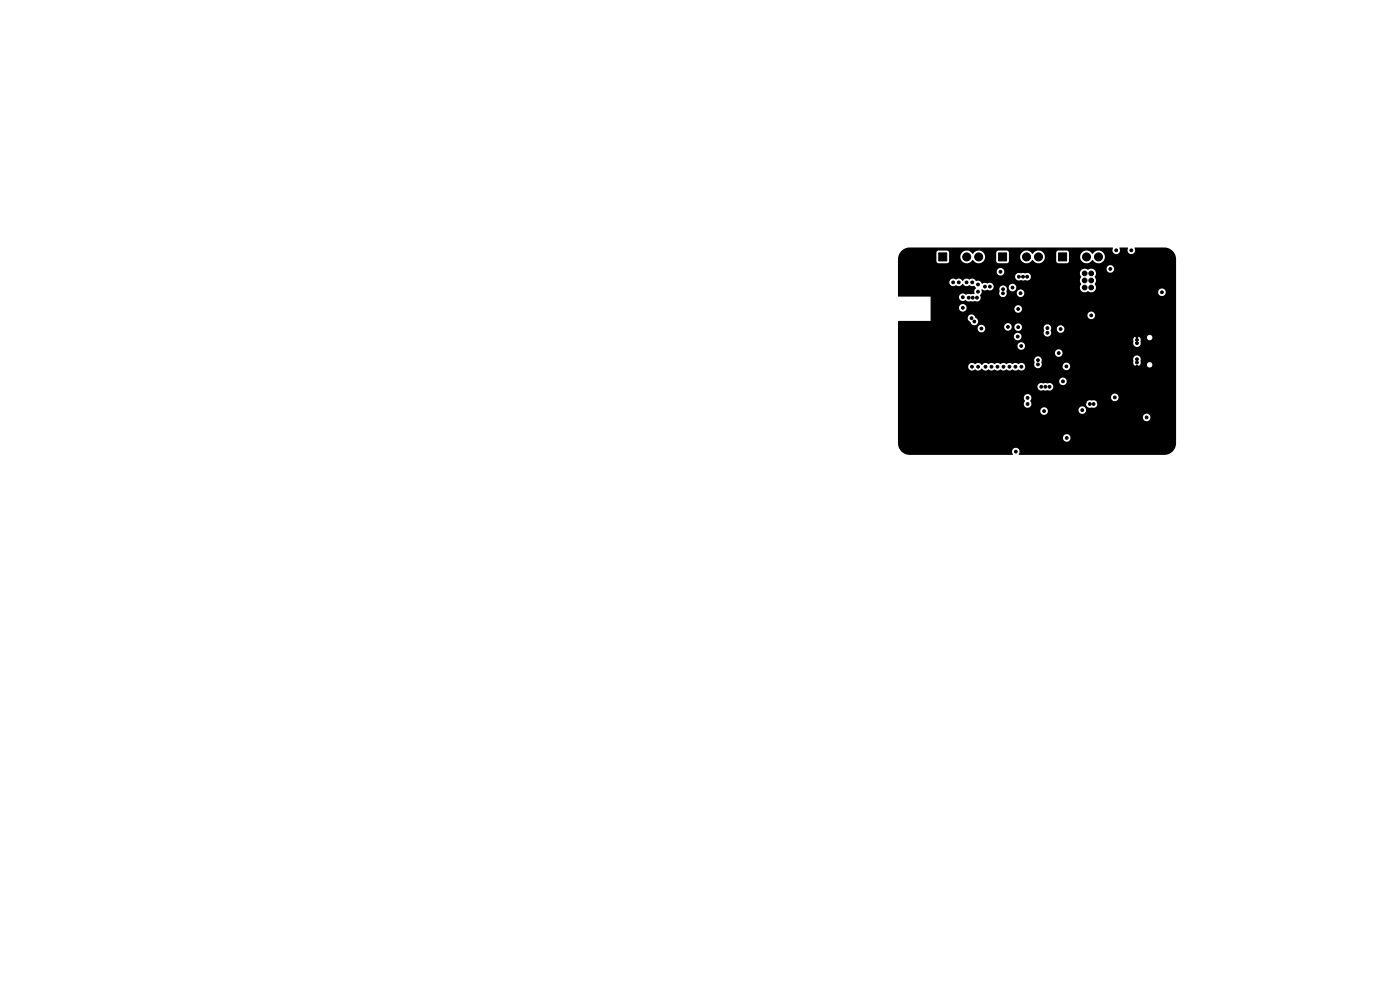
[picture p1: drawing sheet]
<svg xmlns="http://www.w3.org/2000/svg" width="297mm" height="210mm" viewBox="0 0 297 210" stroke-linecap="round" stroke-linejoin="round" font-family="sans-serif">
<g fill="#000" stroke="#000" stroke-width=".21">
<path d="M199.2 53.7h1.7v1.7h-1.7zM211.8 53.7h1.7v1.7h-1.7zM224.6 53.7h1.7v1.7h-1.7z"/>
<circle cx="194" cy="56" r="2.8"/>
<circle cx="202.2" cy="59.9" r=".3"/>
<circle cx="202.5" cy="54.5" r=".85"/>
<circle cx="203.4" cy="59.9" r=".3"/>
<circle cx="205" cy="59.9" r=".3"/>
<circle cx="205.1" cy="54.5" r=".85"/>
<circle cx="206.3" cy="59.9" r=".3"/>
<circle cx="207.6" cy="54.5" r=".85"/>
<circle cx="212.3" cy="57.7" r=".3"/>
<circle cx="213.8" cy="57.7" r=".3"/>
<circle cx="215.2" cy="54.5" r=".85"/>
<circle cx="216.1" cy="58.7" r=".3"/>
<circle cx="217" cy="58.7" r=".3"/>
<circle cx="217.8" cy="54.5" r=".85"/>
<circle cx="217.9" cy="58.7" r=".3"/>
<circle cx="220.3" cy="54.5" r=".85"/>
<circle cx="228" cy="54.5" r=".85"/>
<circle cx="230.1" cy="59.5" r=".5"/>
<circle cx="230.1" cy="58" r=".5"/>
<circle cx="230.5" cy="54.5" r=".85"/>
<circle cx="231.5" cy="59.5" r=".5"/>
<circle cx="231.5" cy="58" r=".5"/>
<circle cx="233" cy="54.5" r=".85"/>
<circle cx="235.5" cy="57" r=".3"/>
<circle cx="236.8" cy="53.1" r=".3"/>
<circle cx="240" cy="53.1" r=".3"/>
<circle cx="246" cy="56" r="2.8"/>
<circle cx="191.3" cy="71.5" r=".3"/>
<circle cx="191.3" cy="68.7" r=".3"/>
<circle cx="191.3" cy="74" r=".3"/>
<circle cx="191.3" cy="72.7" r=".3"/>
<circle cx="192.4" cy="68.7" r=".3"/>
<circle cx="193.3" cy="71.5" r=".3"/>
<circle cx="193.3" cy="73.9" r=".3"/>
<circle cx="193.6" cy="68.7" r=".3"/>
<circle cx="196" cy="68.5" r=".3"/>
<circle cx="196.8" cy="71.4" r=".3"/>
<circle cx="196.8" cy="72.6" r=".3"/>
<circle cx="196.8" cy="75.2" r=".3"/>
<circle cx="196.8" cy="70.2" r=".3"/>
<circle cx="196.8" cy="73.9" r=".3"/>
<circle cx="197.7" cy="69.6" r=".3"/>
<circle cx="198" cy="64.4" r=".3"/>
<circle cx="198.1" cy="68.3" r=".3"/>
<circle cx="198.1" cy="67.4" r=".3"/>
<circle cx="198.9" cy="69.8" r=".3"/>
<circle cx="199.2" cy="64.3" r=".3"/>
<circle cx="199.4" cy="68.3" r=".3"/>
<circle cx="199.4" cy="67.4" r=".3"/>
<circle cx="199.4" cy="66.5" r=".3"/>
<circle cx="200.7" cy="69.4" r=".3"/>
<circle cx="200.7" cy="71.8" r=".3"/>
<circle cx="200.8" cy="66.3" r=".3"/>
<circle cx="201.1" cy="64.8" r=".3"/>
<circle cx="201.1" cy="62.5" r=".3"/>
<circle cx="201.3" cy="72.6" r=".3"/>
<circle cx="201.5" cy="77.5" r=".3"/>
<circle cx="201.5" cy="75.2" r=".3"/>
<circle cx="201.5" cy="76.4" r=".3"/>
<circle cx="201.7" cy="67.2" r=".3"/>
<circle cx="202" cy="70.6" r=".3"/>
<circle cx="202.1" cy="65.7" r=".3"/>
<circle cx="203.5" cy="77" r=".3"/>
<circle cx="204" cy="75.3" r=".3"/>
<circle cx="204" cy="69.3" r=".3"/>
<circle cx="204.1" cy="67.6" r=".3"/>
<circle cx="204.3" cy="65.3" r=".3"/>
<circle cx="204.3" cy="63" r=".3"/>
<circle cx="205.4" cy="69.5" r=".3"/>
<circle cx="205.5" cy="75.3" r=".3"/>
<circle cx="205.5" cy="63.1" r=".3"/>
<circle cx="206.1" cy="67.5" r=".3"/>
<circle cx="206.2" cy="77.8" r=".3"/>
<circle cx="206.3" cy="63.1" r=".3"/>
<circle cx="206.7" cy="68.2" r=".3"/>
<circle cx="206.9" cy="69.5" r=".3"/>
<circle cx="207" cy="75.3" r=".3"/>
<circle cx="207.3" cy="63.1" r=".3"/>
<circle cx="207.5" cy="61.9" r=".3"/>
<circle cx="207.5" cy="60.4" r=".3"/>
<circle cx="207.5" cy="77.8" r=".3"/>
<circle cx="208.1" cy="66" r=".25"/>
<circle cx="208.2" cy="69.7" r=".3"/>
<circle cx="208.9" cy="65.2" r=".25"/>
<circle cx="208.9" cy="66.9" r=".25"/>
<circle cx="209" cy="60.8" r=".3"/>
<circle cx="209.1" cy="77.8" r=".3"/>
<circle cx="209.5" cy="75.4" r=".3"/>
<circle cx="209.8" cy="66" r=".25"/>
<circle cx="209.8" cy="67.7" r=".25"/>
<circle cx="209.8" cy="64.3" r=".25"/>
<circle cx="210" cy="60.8" r=".3"/>
<circle cx="210.3" cy="77.8" r=".3"/>
<circle cx="210.6" cy="63.5" r=".25"/>
<circle cx="210.6" cy="68.6" r=".25"/>
<circle cx="210.6" cy="65.2" r=".25"/>
<circle cx="210.6" cy="66.9" r=".25"/>
<circle cx="211.5" cy="66" r=".25"/>
<circle cx="211.5" cy="67.7" r=".25"/>
<circle cx="211.5" cy="64.3" r=".25"/>
<circle cx="211.6" cy="77.8" r=".3"/>
<circle cx="212.3" cy="65.2" r=".25"/>
<circle cx="212.3" cy="66.9" r=".25"/>
<circle cx="212.8" cy="62.2" r=".3"/>
<circle cx="212.8" cy="61.4" r=".3"/>
<circle cx="212.9" cy="77.8" r=".3"/>
<circle cx="213.2" cy="66" r=".25"/>
<circle cx="213.8" cy="69.4" r=".3"/>
<circle cx="214.1" cy="75.3" r=".3"/>
<circle cx="214.1" cy="77.8" r=".3"/>
<circle cx="214.8" cy="61" r=".3"/>
<circle cx="215.4" cy="77.8" r=".3"/>
<circle cx="215.9" cy="71.4" r=".3"/>
<circle cx="216" cy="69.4" r=".3"/>
<circle cx="216" cy="65.6" r=".3"/>
<circle cx="216.5" cy="62.2" r=".3"/>
<circle cx="216.7" cy="73.4" r=".3"/>
<circle cx="216.7" cy="77.8" r=".3"/>
<circle cx="217.4" cy="76.4" r=".3"/>
<circle cx="218.1" cy="60.5" r=".3"/>
<circle cx="219.1" cy="78.7" r=".3"/>
<circle cx="220.2" cy="77.3" r=".3"/>
<circle cx="220.2" cy="76.4" r=".3"/>
<circle cx="220.4" cy="67" r=".3"/>
<circle cx="220.4" cy="65.3" r=".3"/>
<circle cx="220.5" cy="71" r=".3"/>
<circle cx="221.5" cy="72.7" r=".3"/>
<circle cx="222" cy="75.4" r=".3"/>
<circle cx="222" cy="74.6" r=".3"/>
<circle cx="222.2" cy="70.6" r=".3"/>
<circle cx="222.2" cy="69.6" r=".3"/>
<circle cx="222.7" cy="63.3" r=".3"/>
<circle cx="222.8" cy="62" r=".3"/>
<circle cx="224.6" cy="72.3" r=".3"/>
<circle cx="224.6" cy="74.9" r=".3"/>
<circle cx="225" cy="69.8" r=".3"/>
<circle cx="226.2" cy="77.7" r=".3"/>
<circle cx="227.7" cy="66.8" r=".3"/>
<circle cx="228" cy="62.7" r=".3"/>
<circle cx="230.1" cy="61" r=".5"/>
<circle cx="231.2" cy="77.7" r=".3"/>
<circle cx="231.5" cy="66.9" r=".3"/>
<circle cx="231.5" cy="61" r=".5"/>
<circle cx="235.7" cy="78.7" r=".3"/>
<circle cx="235.7" cy="73.4" r=".3"/>
<circle cx="236.7" cy="66.6" r=".3"/>
<circle cx="240" cy="61.5" r=".3"/>
<circle cx="241.2" cy="71.3" r=".3"/>
<circle cx="241.2" cy="72.1" r=".3"/>
<circle cx="241.2" cy="78.6" r=".3"/>
<circle cx="241.2" cy="77.8" r=".3"/>
<circle cx="241.2" cy="72.8" r=".3"/>
<circle cx="241.2" cy="70.5" r=".3"/>
<circle cx="241.2" cy="76.9" r=".3"/>
<circle cx="241.2" cy="76.2" r=".3"/>
<circle cx="241.2" cy="69.7" r=".3"/>
<circle cx="241.2" cy="79.4" r=".3"/>
<circle cx="246.5" cy="63.6" r=".3"/>
<circle cx="246.5" cy="62" r=".3"/>
<circle cx="194" cy="93" r="2.8"/>
<circle cx="201" cy="95.6" r=".3"/>
<circle cx="202.2" cy="95.6" r=".3"/>
<circle cx="203.5" cy="95.6" r=".3"/>
<circle cx="209.1" cy="95.8" r=".3"/>
<circle cx="210.3" cy="95.7" r=".3"/>
<circle cx="211.6" cy="95.7" r=".3"/>
<circle cx="215.5" cy="95.8" r=".3"/>
<circle cx="218" cy="84.4" r=".3"/>
<circle cx="218" cy="85.7" r=".3"/>
<circle cx="219.9" cy="95.8" r=".3"/>
<circle cx="220.9" cy="82.1" r=".3"/>
<circle cx="221.5" cy="87.2" r=".3"/>
<circle cx="221.8" cy="82.1" r=".3"/>
<circle cx="222.7" cy="82.1" r=".3"/>
<circle cx="225.5" cy="80.9" r=".3"/>
<circle cx="226.3" cy="92.9" r=".3"/>
<circle cx="227.8" cy="84.7" r=".3"/>
<circle cx="228.1" cy="90.1" r=".3"/>
<circle cx="229.1" cy="93.7" r=".3"/>
<circle cx="229.6" cy="87" r=".3"/>
<circle cx="229.6" cy="89.4" r=".3"/>
<circle cx="230.1" cy="85.4" r=".3"/>
<circle cx="231.2" cy="85.7" r=".3"/>
<circle cx="232" cy="85.7" r=".3"/>
<circle cx="233.1" cy="85.4" r=".3"/>
<circle cx="234.7" cy="85.4" r=".3"/>
<circle cx="236.5" cy="84.3" r=".3"/>
<circle cx="238.1" cy="86.3" r=".3"/>
<circle cx="239" cy="80.1" r=".3"/>
<circle cx="239.1" cy="86.3" r=".3"/>
<circle cx="240" cy="86.3" r=".3"/>
<circle cx="243.2" cy="88.5" r=".3"/>
<circle cx="244.8" cy="85.6" r=".3"/>
<circle cx="244.8" cy="81.5" r=".3"/>
<circle cx="246" cy="93" r="2.8"/>
</g>
<path d="M191.3 53.1l.8-.4 .9-.2h43.1a.91 .91 0 0 0 0 1 .91 .91 0 0 0 .9 .4 1.12 1.12 0 0 0 .5-1.4l1.8 .1a.84 .84 0 0 0 .7 1.3 .84 .84 0 0 0 .7-1.3l6.3-.1a2.5 2.5 0 0 1 2.5 2.5v39a2.5 2.5 0 0 1-2.5 2.5h-30.8l-.1-.1a.84 .84 0 0 0-.1-1.2 .84 .84 0 0 0-1.2 .1 .84 .84 0 0 0 .1 1.1l-21.9 .1a2.5 2.5 0 0 1-2.5-2.5v-1.2h35a.8 .8 0 0 0 1.1 .9 .8 .8 0 0 0 .2-1.4 .8 .8 0 0 0-1.3 .4v.1h-35v-4.3h51.9a.8 .8 0 0 0 1.1 .8 .8 .8 0 0 0 .3-1.3 .8 .8 0 0 0-1.3 .3l-.1 .2h-51.9v-1.4h30.2a.8 .8 0 0 0 .9 .9 .8 .8 0 0 0 .7-1.1h6.5v.2a.8 .8 0 0 0 1.2 .6 .8 .8 0 0 0 0-1.4 .8 .8 0 0 0-1.2 .6l-6.6-.1a.8 .8 0 0 0-.9-.4 .8 .8 0 0 0-.6 .7h-30.2v-2.8h26.7l.1 .5a.4 .4 0 0 1-.1 .7 .8 .8 0 0 0 .7 1 .8 .8 0 0 0 .9-.9h11.6v.2a1.03 1.03 0 0 0 1.4 .7 .82 .82 0 0 0 1-.9 .82 .82 0 0 0-1.2-.6 .8 .8 0 0 0-1.2 .6h-11.6v-.1a.49 .49 0 0 1 0-.9v-.4h16.9v.2a.8 .8 0 0 0 1.2 .6 .8 .8 0 0 0 0-1.4 .8 .8 0 0 0-1.2 .6h-16.9a.8 .8 0 0 0-.9-.6 .8 .8 0 0 0-.7 .7h-26.7v-2.3h29.6v.1a.88 .88 0 0 0 1.3 .7h.8a.86 .86 0 0 0 .9-.1 .86 .86 0 0 0 .3-.9 .81 .81 0 0 0-1.1-.5h-1.2a.8 .8 0 0 0-1 .7h-29.6v-1.2h34.2v.2a.8 .8 0 0 0 1.2 .6 .8 .8 0 0 0 0-1.4 .8 .8 0 0 0-1.2 .6h-34.2v-3.1h14.9v.2a.95 .95 0 0 0 1.5 .5l.2 .1a.98 .98 0 0 0 1.2-.3 1.05 1.05 0 0 0 1.5 .2l.5 .2 .4-.1a.39 .39 0 0 1 .7 .1l.6-.1a.4 .4 0 0 1 .6 .1l.6-.1a.4 .4 0 0 1 .7 .1l.6-.1a.4 .4 0 0 1 .7 .1l.6-.1a.39 .39 0 0 1 .7 .1 .83 .83 0 0 0 .9-1.1 .83 .83 0 0 0-1.4-.3 1.06 1.06 0 0 0-1.3 0 1.13 1.13 0 0 0-1.3 0 1.13 1.13 0 0 0-1.2 0 1.13 1.13 0 0 0-1.3 0 1.13 1.13 0 0 0-1.3 0 .91 .91 0 0 0-1.3 .2h-.1a.99 .99 0 0 0-1.4-.2 .8 .8 0 0 0-.9-.2 .8 .8 0 0 0-.5 .7h-14.9v-1.4h28.9l.1 .5a.84 .84 0 0 0 .3 1.1 .84 .84 0 0 0 1.1-.3h4.5v.2a.8 .8 0 0 0 1.2 .6 .8 .8 0 0 0 0-1.4 .8 .8 0 0 0-1.2 .6h-4.5l.1-1.5h19.4v.3a.85 .85 0 0 0 .4 1.1 .85 .85 0 0 0 1.1-.2h1.4v.2a.58 .58 0 0 0 .9 .4 .58 .58 0 0 0 0-1 .58 .58 0 0 0-.9 .4h-1.4l.1-.3a1.48 1.48 0 0 0-.6-1.6 .8 .8 0 0 0-1 .7l-19.5-.1a.8 .8 0 0 0-.9-.4 .8 .8 0 0 0-.6 .7h-28.9v-1.5h33.3v.2a.8 .8 0 0 0 1.2 .6 .8 .8 0 0 0 0-1.4 .8 .8 0 0 0-1.2 .6h-33.3v-1.5h25.3v.2a.8 .8 0 0 0 1.3 .6 .8 .8 0 0 0 0-1.4 .8 .8 0 0 0-1.3 .6h-25.3v-2h24.6v.2a.81 .81 0 0 0 1.3 .5h24l.1 .4a.85 .85 0 0 0 .8 1.2 .85 .85 0 0 0 .7-1.3v-.4l-.2-.4h1.5v.2a.58 .58 0 0 0 .9 .4 .58 .58 0 0 0 0-1 .58 .58 0 0 0-.9 .4h-1.6a.8 .8 0 0 0-1.3 .5h-24l.1-.1a.8 .8 0 0 0-.3-1.2 .8 .8 0 0 0-1.1 .6h-24.6v-1.7h16.9v.2a.8 .8 0 0 0 1.1 .7 .8 .8 0 0 0 .4-1.2h4.1v.1a.8 .8 0 0 0 .9 .8 .8 .8 0 0 0 .7-.9h.6v.2a.8 .8 0 0 0 .8 .7 .8 .8 0 0 0 .8-.7h4.6l.1 .6a.83 .83 0 0 0 .2 1.1 .83 .83 0 0 0 1.1-.1 .83 .83 0 0 0 .1-1.1l.1-.3h1.2v.2a.8 .8 0 0 0 1.2 .6 .8 .8 0 0 0 0-1.4 .8 .8 0 0 0-1.2 .6h-1.2a.8 .8 0 0 0-.7-.9 .8 .8 0 0 0-.9 .7h-4.6a.8 .8 0 0 0-.7-.9 .8 .8 0 0 0-.9 .7h-.6a.8 .8 0 0 0-.8-.8 .8 .8 0 0 0-.8 .8l-4.2-.1a.8 .8 0 0 0-.8-.3 .8 .8 0 0 0-.6 .7h-16.9l.1-1.5h6.8v-.7h7.9l.1 .5 .4 .4a.84 .84 0 0 0 1.4 .5 .84 .84 0 0 0-.3-1.4l-.4-.6h24.2a.8 .8 0 0 0 1.1 .9 .8 .8 0 0 0 .2-1.4 .8 .8 0 0 0-1.3 .4v.1h-24.2a.8 .8 0 0 0-1.2 .6h-7.9v-2.2h6v.2a.8 .8 0 0 0 .8 .7 .8 .8 0 0 0 .8-.6h10.2v.1a.8 .8 0 0 0 1.2 .6 .8 .8 0 0 0 0-1.3 .8 .8 0 0 0-1.2 .6l-10.2-.1a.8 .8 0 0 0-.6-.9 .8 .8 0 0 0-1 .7h-6v-2.3h-6.9v-3.1h10.9a.97 .97 0 0 0 1.5 .7 1.04 1.04 0 0 0 1.4-.3 1.25 1.25 0 0 0 1.4 .3l.6 .2a.46 .46 0 0 1 .5 .1 .46 .46 0 0 1 .2 .5l-.3 .3v.8l-1.3-.1a.59 .59 0 0 1-.9 0 .83 .83 0 0 0-1 1 .83 .83 0 0 0 1.4 .4l.5 .3 1.3-.1a.89 .89 0 0 0 1.1-.2 .89 .89 0 0 0 .1-1.1l.3-.5h3.8a.8 .8 0 0 0 .8 .9 .8 .8 0 0 0 .8-.9h2.1v.2a.8 .8 0 0 0 1.2 .6 .8 .8 0 0 0 0-1.4 .8 .8 0 0 0-1.2 .6h-2.1l-.1-1.2h.5v.2a.8 .8 0 0 0 1.2 .6 .8 .8 0 0 0 0-1.4 .8 .8 0 0 0-1.2 .6l-.6-.1a.85 .85 0 0 0-1.1-.1 .85 .85 0 0 0-.2 1.1l-.1 .3h-3.8v-.7h.2a1.01 1.01 0 0 0 1.1 .1 .82 .82 0 0 0 1.1-.3 .82 .82 0 0 0-.1-1.1 .82 .82 0 0 0-1.1 0l-.5-.1-.5 .2-.2-.2a1.13 1.13 0 0 0-1.2-.4 1.06 1.06 0 0 0-1.4-.3 1.14 1.14 0 0 0-1.4 .3 1.09 1.09 0 0 0-1.5-.3 .8 .8 0 0 0-1.3 .5h-10.9v-1.2h24.8v.2a.88 .88 0 0 0 1.3 .6h.8a.85 .85 0 0 0 .9 0 .85 .85 0 0 0 .4-.9l-.3-.4h10.7v.2a.55 .55 0 0 1 0 .9l.1 .8a.44 .44 0 0 1-.1 .7 1.07 1.07 0 0 0 .5 1.2 1.07 1.07 0 0 0 1.3-.1l.5 .2 14.3-.1v.2a.8 .8 0 0 0 1.2 .6 .8 .8 0 0 0 0-1.4 .8 .8 0 0 0-1.2 .6h-13.7a1.17 1.17 0 0 0 .3-1.7l.1-.2a1.24 1.24 0 0 0-.2-1.3 1.06 1.06 0 0 0 0-1.4 1.06 1.06 0 0 0-1.5-.1 1 1 0 0 0-1.1-.1 1 1 0 0 0-.5 1l-12.6-.1a.81 .81 0 0 0-1.2 .6h-24.8v-1h20.9v.1a.8 .8 0 0 0 1.3 .6 .8 .8 0 0 0 0-1.3h22v.1a.8 .8 0 0 0 1.3 .6 .8 .8 0 0 0 0-1.3 .8 .8 0 0 0-1.3 .6l-22.1-.1a.8 .8 0 0 0-1.2 .7h-20.9v-2.9l.4-1.1h7.7l.1 1.9 .4 .4 2-.1 .2-.3 .1-1.1h2.3v.2a1.4 1.4 0 0 0 1.1 1.2 1.4 1.4 0 0 0 1.6-.7 1.38 1.38 0 0 0 1.9 .5 1.38 1.38 0 0 0 .3-2h2.7v1.9l.5 .4 2-.1 .2-.3v-1.1h2.4a1.4 1.4 0 0 0 1 1.4 1.4 1.4 0 0 0 1.6-.7 1.38 1.38 0 0 0 2 .5 1.38 1.38 0 0 0 .3-2h2.8v1.9l.4 .4 2-.1 .3-.3v-1.1h2.3a1.4 1.4 0 0 0 1.1 1.4 1.4 1.4 0 0 0 1.6-.7 1.39 1.39 0 0 0 2.1 .5 1.39 1.39 0 0 0 0-2.2 1.39 1.39 0 0 0-2.1 .5 1.4 1.4 0 0 0-1.5-.7 1.4 1.4 0 0 0-1.2 1.2h-2.3v-.9l-.4-.3h-1.9l-.4 .4h-2.8l-.1-.1a1.45 1.45 0 0 0-2.2 .4 1.4 1.4 0 0 0-1.5-.7 1.4 1.4 0 0 0-1.1 1.2h-2.4v-.9l-.4-.3h-1.9l-.4 .4h-2.7l-.1-.1a1.45 1.45 0 0 0-2.2 .4 1.4 1.4 0 0 0-1.5-.7 1.4 1.4 0 0 0-1.1 1.2h-2.3l-.1-.9-.4-.4-1.9 .1-.4 .4h-7.7z" fill="#000"/>
</svg>
